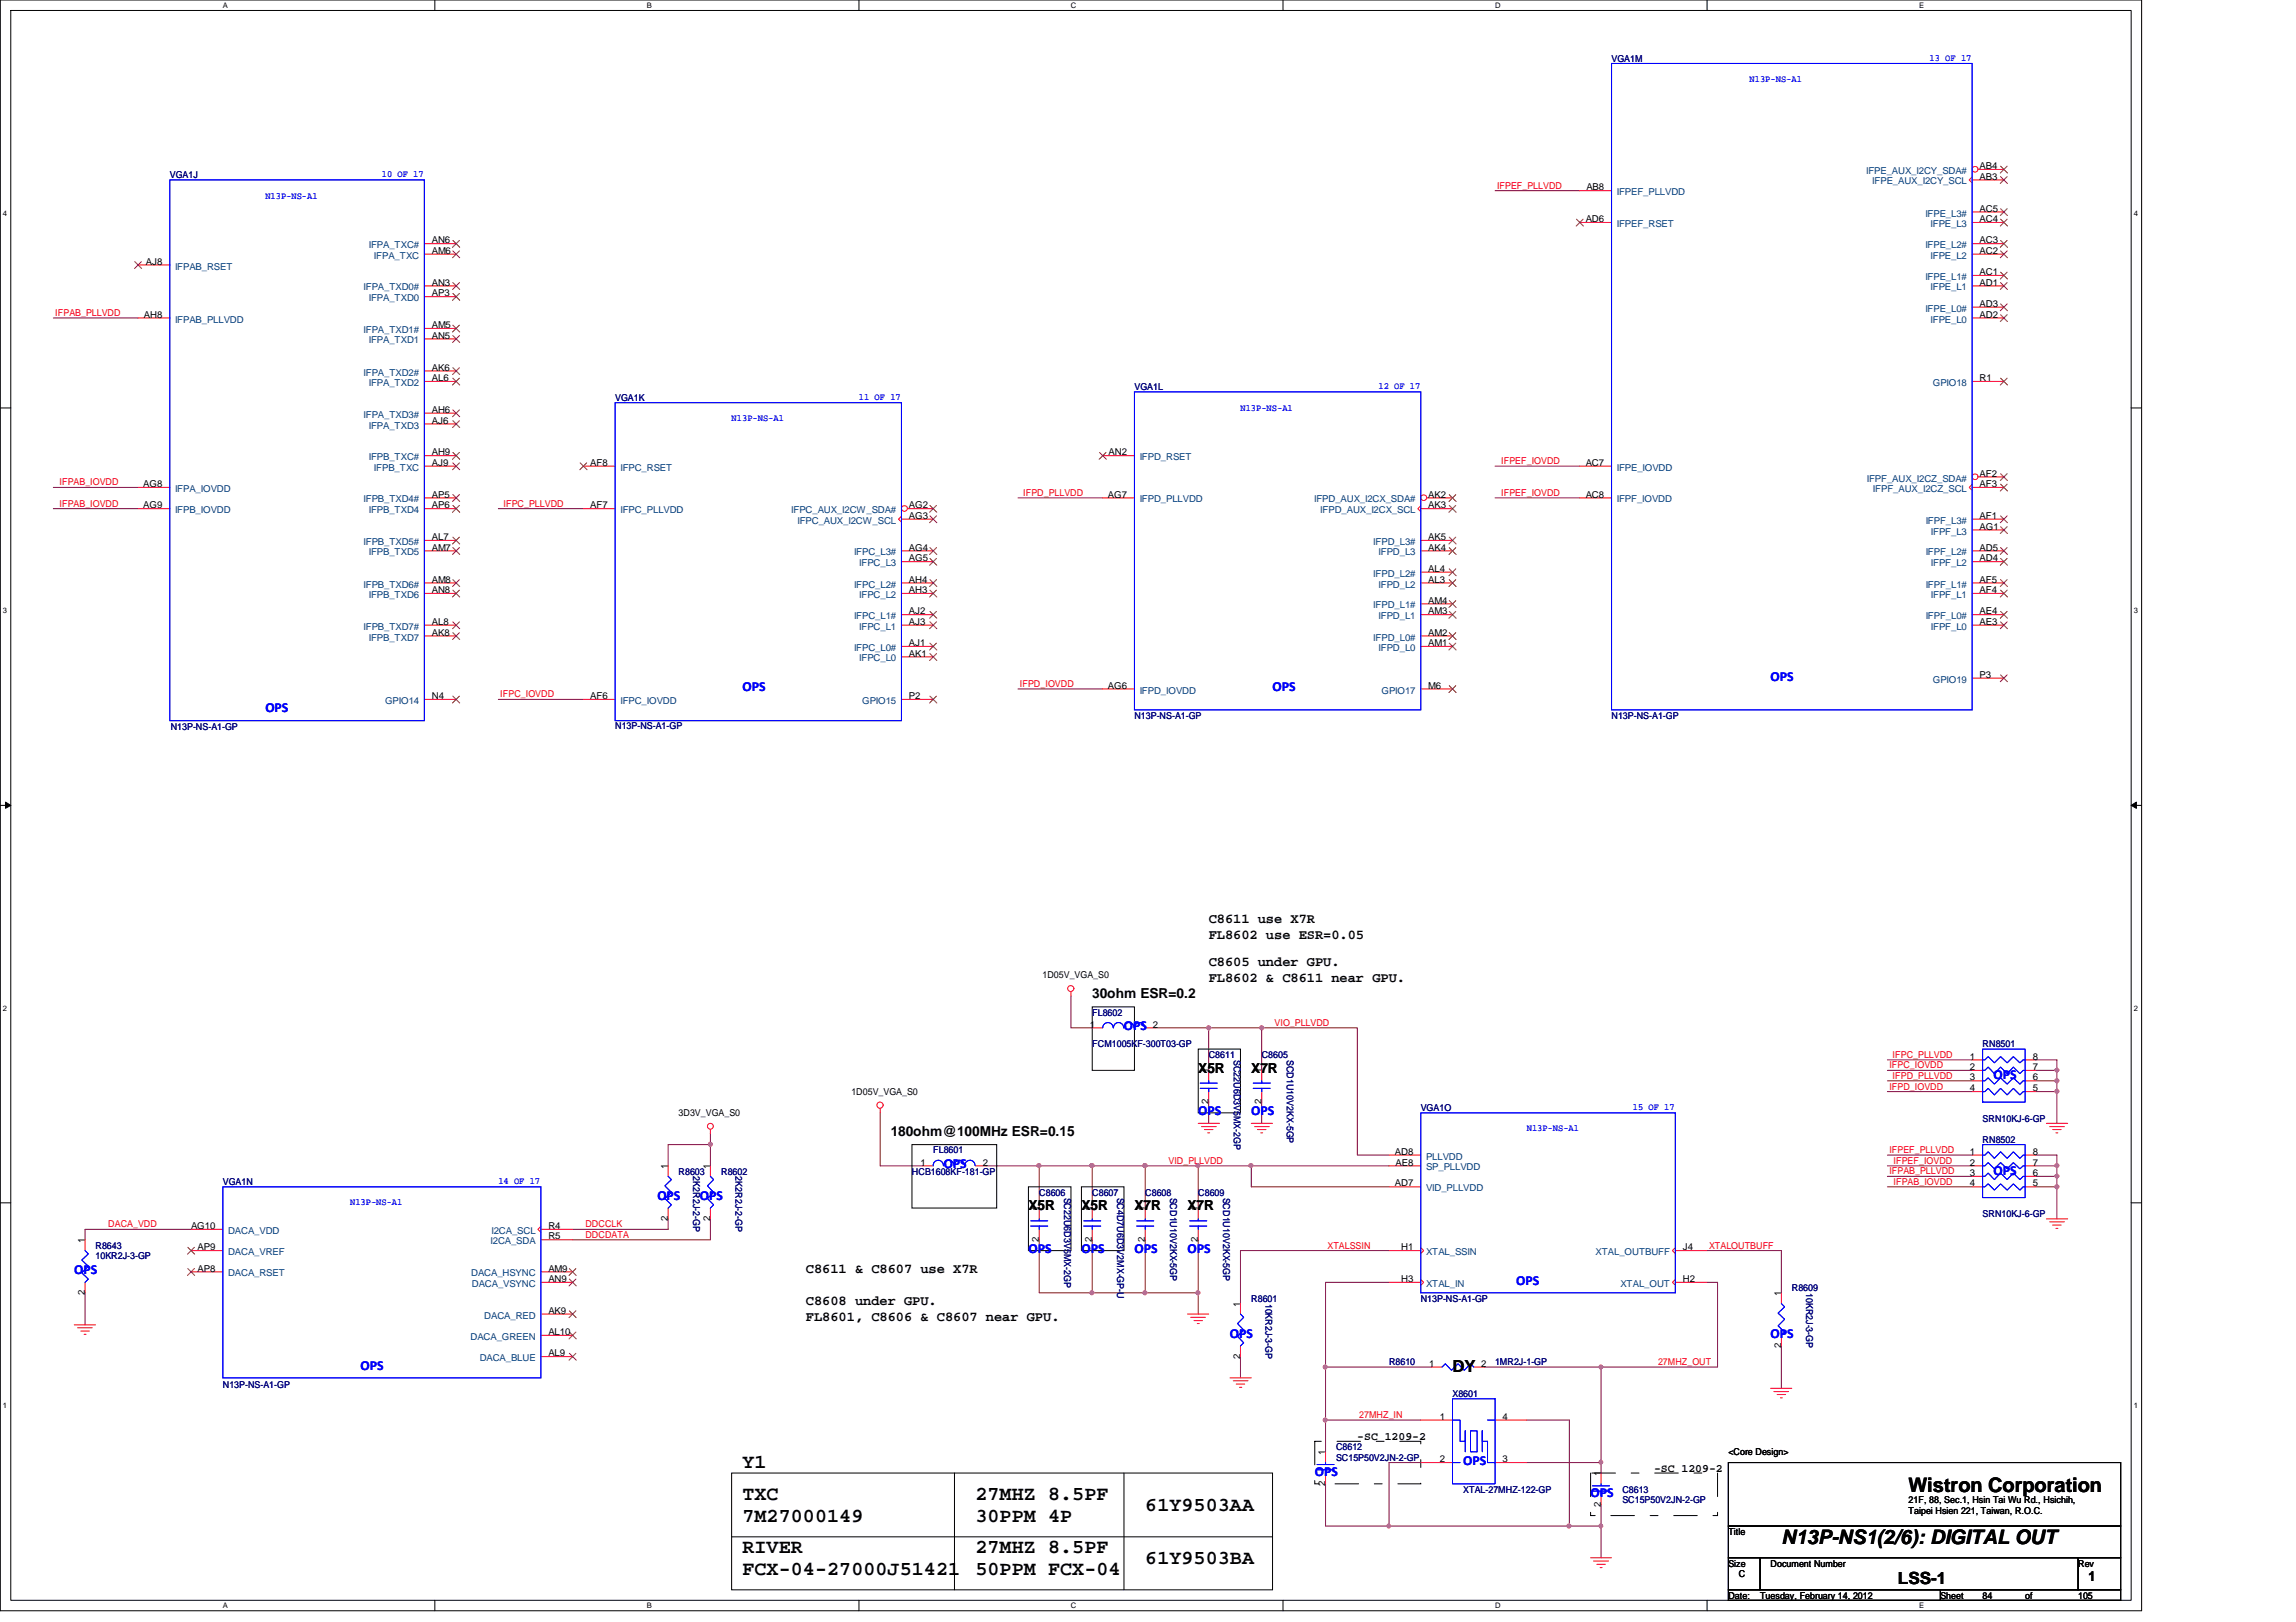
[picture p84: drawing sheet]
<svg xmlns="http://www.w3.org/2000/svg" width="297mm" height="210mm" viewBox="0 0 297 210" stroke-linecap="round" stroke-linejoin="round" font-family="sans-serif">
<defs><g id="words">
<g font-size="2.6">
<text x="96.1" y="190">Y1</text>
<text x="96.1" y="194.1">TXC</text>
<text x="96.1" y="197">7M27000149</text>
<text x="126.2" y="194.1">27MHZ 8.5PF</text>
<text x="126.2" y="197">30PPM 4P</text>
<text x="148.2" y="195.5">61Y9503AA</text>
<text x="246.9" y="193">Wistron Corporation</text>
<text x="96.1" y="201">RIVER</text>
<text x="96.1" y="203.9">FCX-04-27000J51421</text>
<text x="126.2" y="201">27MHZ 8.5PF</text>
<text x="126.2" y="203.9">50PPM FCX-04</text>
<text x="148.2" y="202.4">61Y9503BA</text>
<text x="230.5" y="199.8">N13P-NS1(2/6): DIGITAL OUT</text>
</g>
<g font-size="2.2">
<text x="187.9" y="177.6">DY</text>
<text x="245.5" y="205">LSS-1</text>
</g>
<g font-size="1.8" fill="#00f">
<text x="96.1" y="89.5">OPS</text>
<text x="164.6" y="89.5">OPS</text>
<text x="229.1" y="88.1">OPS</text>
<text x="34.3" y="92.2">OPS</text>
<text x="145.4" y="133.3">OPS</text>
<text x="257.9" y="139.7">OPS</text>
<text x="155" y="144.3">OPS</text>
<text x="161.9" y="144.3">OPS</text>
<text x="85" y="155.3">OPS</text>
<text x="90.5" y="155.3">OPS</text>
<text x="122.1" y="151.2">OPS</text>
<text x="257.9" y="152">OPS</text>
<text x="9.6" y="164.9">OPS</text>
<text x="133.1" y="162.1">OPS</text>
<text x="139.9" y="162.1">OPS</text>
<text x="146.8" y="162.1">OPS</text>
<text x="153.6" y="162.1">OPS</text>
<text x="196.2" y="166.3">OPS</text>
<text x="159.1" y="173.1">OPS</text>
<text x="229.1" y="173.1">OPS</text>
<text x="46.6" y="177.2">OPS</text>
<text x="170.1" y="191">OPS</text>
<text x="189.3" y="189.6">OPS</text>
<text x="205.8" y="193.7">OPS</text>
</g>
<g font-size="1.8">
<text x="156.4" y="119.5">C8611 use X7R</text>
<text x="156.4" y="121.5">FL8602 use ESR=0.05</text>
<text x="156.4" y="125">C8605 under GPU.</text>
<text x="141.3" y="129.2">30ohm ESR=0.2</text>
<text x="156.4" y="127">FL8602 &amp; C8611 near GPU.</text>
<text x="155" y="138.8">X5R</text>
<text x="161.9" y="138.8">X7R</text>
<text x="115.2" y="147">180ohm@100MHz ESR=0.15</text>
<text x="133.1" y="156.6">X5R</text>
<text x="139.9" y="156.6">X5R</text>
<text x="146.8" y="156.6">X7R</text>
<text x="153.6" y="156.6">X7R</text>
<text x="104.3" y="164.7">C8611 &amp; C8607 use X7R</text>
<text x="104.3" y="168.8">C8608 under GPU.</text>
<text x="104.3" y="170.9">FL8601, C8606 &amp; C8607 near GPU.</text>
<text x="270.2" y="204.6">1</text>
</g>
<g font-size="1.5">
<text x="175.6" y="186.4">-SC 1209-2</text>
<text x="214" y="190.5">-SC 1209-2</text>
</g>
<g font-size="1.2" fill="#000080">
<text x="208.5" y="8">VGA1M</text>
<text x="22" y="23.1">VGA1J</text>
<text x="79.6" y="51.9">VGA1K</text>
<text x="146.8" y="50.5">VGA1L</text>
<text x="22.1" y="94.5">N13P-NS-A1-GP</text>
<text x="79.6" y="94.4">N13P-NS-A1-GP</text>
<text x="146.8" y="93">N13P-NS-A1-GP</text>
<text x="208.5" y="93">N13P-NS-A1-GP</text>
<text x="141.3" y="131.4">FL8602</text>
<text x="141.3" y="135.6">FCM1005KF-300T03-GP</text>
<text x="156.4" y="136.9">C8611</text>
<text x="159.6" y="137.2" transform="rotate(90 159.6 137.2)">SC22U6D3V5MX-2GP</text>
<text x="163.2" y="136.9">C8605</text>
<text x="166.5" y="137.2" transform="rotate(90 166.5 137.2)">SCD1U10V2KX-5GP</text>
<text x="256.5" y="135.6">RN8501</text>
<text x="183.8" y="143.8">VGA1O</text>
<text x="120.7" y="149.3">FL8601</text>
<text x="256.5" y="145.2">SRN10KJ-6-GP</text>
<text x="256.5" y="147.9">RN8502</text>
<text x="28.8" y="153.4">VGA1N</text>
<text x="87.8" y="152">R8603</text>
<text x="89.7" y="152.2" transform="rotate(90 89.7 152.2)">2K2R2J-2-GP</text>
<text x="93.3" y="152">R8602</text>
<text x="95.2" y="152.2" transform="rotate(90 95.2 152.2)">2K2R2J-2-GP</text>
<text x="118" y="152">HCB1608KF-181-GP</text>
<text x="134.4" y="154.7">C8606</text>
<text x="137.7" y="155" transform="rotate(90 137.7 155)">SC22U6D3V5MX-2GP</text>
<text x="141.3" y="154.7">C8607</text>
<text x="144.5" y="155" transform="rotate(90 144.5 155)">SC4D7U6D3V2MX-GP-U</text>
<text x="148.2" y="154.7">C8608</text>
<text x="151.4" y="155" transform="rotate(90 151.4 155)">SCD1U10V2KX-5GP</text>
<text x="155" y="154.7">C8609</text>
<text x="158.2" y="155" transform="rotate(90 158.2 155)">SCD1U10V2KX-5GP</text>
<text x="12.4" y="161.6">R8643</text>
<text x="256.5" y="157.5">SRN10KJ-6-GP</text>
<text x="12.4" y="163">10KR2J-3-GP</text>
<text x="231.8" y="167.1">R8609</text>
<text x="233.7" y="167.3" transform="rotate(90 233.7 167.3)">10KR2J-3-GP</text>
<text x="161.9" y="168.4">R8601</text>
<text x="163.7" y="168.7" transform="rotate(90 163.7 168.7)">10KR2J-3-GP</text>
<text x="183.8" y="168.4">N13P-NS-A1-GP</text>
<text x="28.8" y="179.6">N13P-NS-A1-GP</text>
<text x="179.7" y="176.7">R8610</text>
<text x="193.4" y="176.7">1MR2J-1-GP</text>
<text x="187.9" y="180.8">X8601</text>
<text x="172.8" y="187.7">C8612</text>
<text x="172.8" y="189">SC15P50V2JN-2-GP</text>
<text x="189.3" y="193.2">XTAL-27MHZ-122-GP</text>
<text x="209.9" y="193.2">C8613</text>
<text x="209.9" y="194.5">SC15P50V2JN-2-GP</text>
</g>
<g font-size="1.2" fill="#00f">
<text x="226.4" y="10.6">N13P-NS-A1</text>
<text x="249.6" y="7.9">13 OF 17</text>
<text x="49.4" y="22.9">10 OF 17</text>
<text x="34.3" y="25.7">N13P-NS-A1</text>
<text x="111.1" y="51.7">11 OF 17</text>
<text x="160.5" y="53.1">N13P-NS-A1</text>
<text x="178.3" y="50.4">12 OF 17</text>
<text x="94.7" y="54.5">N13P-NS-A1</text>
<text x="211.2" y="143.6">15 OF 17</text>
<text x="197.5" y="146.4">N13P-NS-A1</text>
<text x="45.3" y="156">N13P-NS-A1</text>
<text x="64.5" y="153.2">14 OF 17</text>
</g>
<g font-size="1.2" fill="#004080">
<text x="241.4" y="22.5">IFPE_AUX_I2CY_SDA#</text>
<text x="242.2" y="23.9">IFPE_AUX_I2CY_SCL</text>
<text x="209.2" y="29.4">IFPEF_RSET</text>
<text x="209.2" y="25.3">IFPEF_PLLVDD</text>
<text x="249.1" y="28">IFPE_L3#</text>
<text x="249.8" y="29.4">IFPE_L3</text>
<text x="22.6" y="34.9">IFPAB_RSET</text>
<text x="47.7" y="32.1">IFPA_TXC#</text>
<text x="48.4" y="33.5">IFPA_TXC</text>
<text x="249.1" y="32.1">IFPE_L2#</text>
<text x="249.8" y="33.5">IFPE_L2</text>
<text x="22.6" y="41.7">IFPAB_PLLVDD</text>
<text x="47" y="37.6">IFPA_TXD0#</text>
<text x="47.7" y="39">IFPA_TXD0</text>
<text x="249.1" y="40.3">IFPE_L0#</text>
<text x="249.1" y="36.2">IFPE_L1#</text>
<text x="249.8" y="41.7">IFPE_L0</text>
<text x="249.8" y="37.6">IFPE_L1</text>
<text x="47" y="43.1">IFPA_TXD1#</text>
<text x="47.7" y="44.4">IFPA_TXD1</text>
<text x="47" y="48.6">IFPA_TXD2#</text>
<text x="47.7" y="50">IFPA_TXD2</text>
<text x="250.1" y="50">GPIO18</text>
<text x="47" y="54.1">IFPA_TXD3#</text>
<text x="47.7" y="59.6">IFPB_TXC#</text>
<text x="47.7" y="55.5">IFPA_TXD3</text>
<text x="147.4" y="59.6">IFPD_RSET</text>
<text x="22.6" y="63.7">IFPA_IOVDD</text>
<text x="47" y="65">IFPB_TXD4#</text>
<text x="48.4" y="60.9">IFPB_TXC</text>
<text x="80.3" y="60.9">IFPC_RSET</text>
<text x="147.4" y="65">IFPD_PLLVDD</text>
<text x="170" y="65">IFPD_AUX_I2CX_SDA#</text>
<text x="209.2" y="65">IFPF_IOVDD</text>
<text x="209.2" y="60.9">IFPE_IOVDD</text>
<text x="241.5" y="62.3">IFPF_AUX_I2CZ_SDA#</text>
<text x="242.3" y="63.7">IFPF_AUX_I2CZ_SCL</text>
<text x="22.6" y="66.4">IFPB_IOVDD</text>
<text x="47" y="70.5">IFPB_TXD5#</text>
<text x="47.7" y="71.9">IFPB_TXD5</text>
<text x="47.7" y="66.4">IFPB_TXD4</text>
<text x="80.3" y="66.4">IFPC_PLLVDD</text>
<text x="102.4" y="66.4">IFPC_AUX_I2CW_SDA#</text>
<text x="103.2" y="67.8">IFPC_AUX_I2CW_SCL</text>
<text x="110.5" y="71.9">IFPC_L3#</text>
<text x="170.8" y="66.4">IFPD_AUX_I2CX_SCL</text>
<text x="177.7" y="70.5">IFPD_L3#</text>
<text x="178.3" y="71.9">IFPD_L3</text>
<text x="249.1" y="71.9">IFPF_L2#</text>
<text x="249.1" y="67.8">IFPF_L3#</text>
<text x="249.8" y="69.2">IFPF_L3</text>
<text x="47" y="76">IFPB_TXD6#</text>
<text x="47.7" y="77.4">IFPB_TXD6</text>
<text x="110.5" y="76">IFPC_L2#</text>
<text x="111.2" y="77.4">IFPC_L2</text>
<text x="111.2" y="73.3">IFPC_L3</text>
<text x="177.7" y="74.6">IFPD_L2#</text>
<text x="178.3" y="76">IFPD_L2</text>
<text x="249.1" y="76">IFPF_L1#</text>
<text x="249.8" y="77.4">IFPF_L1</text>
<text x="249.8" y="73.3">IFPF_L2</text>
<text x="47" y="81.5">IFPB_TXD7#</text>
<text x="47.7" y="82.9">IFPB_TXD7</text>
<text x="110.5" y="80.1">IFPC_L1#</text>
<text x="111.2" y="81.5">IFPC_L1</text>
<text x="177.7" y="82.9">IFPD_L0#</text>
<text x="177.7" y="78.7">IFPD_L1#</text>
<text x="178.3" y="80.1">IFPD_L1</text>
<text x="249.1" y="80.1">IFPF_L0#</text>
<text x="249.8" y="81.5">IFPF_L0</text>
<text x="110.5" y="84.2">IFPC_L0#</text>
<text x="111.2" y="85.6">IFPC_L0</text>
<text x="147.4" y="89.7">IFPD_IOVDD</text>
<text x="178.3" y="84.2">IFPD_L0</text>
<text x="178.7" y="89.7">GPIO17</text>
<text x="250.1" y="88.3">GPIO19</text>
<text x="49.8" y="91.1">GPIO14</text>
<text x="80.3" y="91.1">IFPC_IOVDD</text>
<text x="111.5" y="91.1">GPIO15</text>
<text x="184.5" y="154.2">VID_PLLVDD</text>
<text x="184.5" y="151.5">SP_PLLVDD</text>
<text x="184.5" y="150.1">PLLVDD</text>
<text x="29.5" y="159.7">DACA_VDD</text>
<text x="63.5" y="161">I2CA_SDA</text>
<text x="63.6" y="159.7">I2CA_SCL</text>
<text x="29.5" y="165.2">DACA_RSET</text>
<text x="29.5" y="162.4">DACA_VREF</text>
<text x="61" y="165.2">DACA_HSYNC</text>
<text x="61" y="166.5">DACA_VSYNC</text>
<text x="184.5" y="162.4">XTAL_SSIN</text>
<text x="184.5" y="166.5">XTAL_IN</text>
<text x="206.4" y="162.4">XTAL_OUTBUFF</text>
<text x="209.6" y="166.5">XTAL_OUT</text>
<text x="60.9" y="173.4">DACA_GREEN</text>
<text x="62.7" y="170.6">DACA_RED</text>
<text x="62.1" y="176.1">DACA_BLUE</text>
</g>
<g font-size="1.2">
<text x="256.1" y="23.2">AB3</text>
<text x="256.1" y="21.9">AB4</text>
<text x="205.1" y="28.7">AD6</text>
<text x="205.2" y="24.6">AB8</text>
<text x="256.1" y="28.7">AC4</text>
<text x="256.1" y="27.4">AC5</text>
<text x="18.9" y="34.2">AJ8</text>
<text x="55.9" y="32.9">AM6</text>
<text x="55.9" y="31.5">AN6</text>
<text x="256.1" y="35.6">AC1</text>
<text x="256.1" y="32.9">AC2</text>
<text x="256.1" y="31.5">AC3</text>
<text x="18.6" y="41.1">AH8</text>
<text x="55.9" y="38.4">AP3</text>
<text x="55.9" y="37">AN3</text>
<text x="256.1" y="41.1">AD2</text>
<text x="256.1" y="39.7">AD3</text>
<text x="256.1" y="37">AD1</text>
<text x="55.9" y="48">AK6</text>
<text x="55.9" y="43.8">AN5</text>
<text x="55.9" y="42.5">AM5</text>
<text x="55.9" y="53.4">AH6</text>
<text x="55.9" y="49.3">AL6</text>
<text x="256.1" y="49.3">R1</text>
<text x="55.9" y="58.9">AH9</text>
<text x="55.9" y="54.8">AJ6</text>
<text x="143.4" y="58.9">AN2</text>
<text x="18.5" y="65.8">AG9</text>
<text x="18.5" y="63">AG8</text>
<text x="55.9" y="65.8">AP6</text>
<text x="55.9" y="64.4">AP5</text>
<text x="55.9" y="60.3">AJ9</text>
<text x="76.4" y="65.8">AF7</text>
<text x="76.4" y="60.3">AF8</text>
<text x="117.6" y="65.8">AG2</text>
<text x="143.3" y="64.4">AG7</text>
<text x="184.8" y="65.8">AK3</text>
<text x="184.8" y="64.4">AK2</text>
<text x="205.1" y="64.4">AC8</text>
<text x="205.1" y="60.3">AC7</text>
<text x="256.1" y="63">AF3</text>
<text x="256.1" y="61.7">AF2</text>
<text x="55.9" y="71.2">AM7</text>
<text x="55.9" y="69.9">AL7</text>
<text x="117.6" y="67.1">AG3</text>
<text x="117.6" y="71.2">AG4</text>
<text x="184.8" y="71.2">AK4</text>
<text x="184.8" y="69.9">AK5</text>
<text x="256.1" y="71.2">AD5</text>
<text x="256.1" y="68.5">AG1</text>
<text x="256.1" y="67.1">AF1</text>
<text x="55.9" y="76.8">AN8</text>
<text x="55.9" y="75.4">AM8</text>
<text x="117.6" y="76.8">AH3</text>
<text x="117.6" y="72.6">AG5</text>
<text x="117.6" y="75.4">AH4</text>
<text x="184.8" y="75.4">AL3</text>
<text x="184.8" y="74">AL4</text>
<text x="256.1" y="76.8">AF4</text>
<text x="256.1" y="75.4">AF5</text>
<text x="256.1" y="72.6">AD4</text>
<text x="55.9" y="82.3">AK8</text>
<text x="55.9" y="80.9">AL8</text>
<text x="117.6" y="80.9">AJ3</text>
<text x="117.6" y="83.6">AJ1</text>
<text x="117.6" y="79.5">AJ2</text>
<text x="184.8" y="83.6">AM1</text>
<text x="184.8" y="79.5">AM3</text>
<text x="184.8" y="82.3">AM2</text>
<text x="184.8" y="78.1">AM4</text>
<text x="256.1" y="80.9">AE3</text>
<text x="256.1" y="79.5">AE4</text>
<text x="117.6" y="85">AK1</text>
<text x="143.3" y="89.1">AG6</text>
<text x="184.8" y="89.1">M6</text>
<text x="256.1" y="87.7">P3</text>
<text x="55.9" y="90.5">N4</text>
<text x="76.4" y="90.5">AF6</text>
<text x="117.6" y="90.5">P2</text>
<text x="134.9" y="126.6">1D05V_VGA_S0</text>
<text x="141" y="133">1</text>
<text x="149.1" y="133">2</text>
<text x="254.8" y="137.1">1</text>
<text x="263" y="137.1">8</text>
<text x="110.1" y="141.7">1D05V_VGA_S0</text>
<text x="156.3" y="142.9" transform="rotate(-90 156.3 142.9)">2</text>
<text x="156.3" y="138.9" transform="rotate(-90 156.3 138.9)">1</text>
<text x="163.2" y="142.9" transform="rotate(-90 163.2 142.9)">2</text>
<text x="163.2" y="138.9" transform="rotate(-90 163.2 138.9)">1</text>
<text x="254.8" y="138.5">2</text>
<text x="254.8" y="139.8">3</text>
<text x="254.8" y="141.2">4</text>
<text x="263" y="141.2">5</text>
<text x="263" y="139.8">6</text>
<text x="263" y="138.5">7</text>
<text x="87.8" y="144.4">3D3V_VGA_S0</text>
<text x="180.5" y="149.4">AD8</text>
<text x="254.8" y="149.4">1</text>
<text x="263" y="149.4">8</text>
<text x="86.4" y="151.3" transform="rotate(-90 86.4 151.3)">1</text>
<text x="91.9" y="151.3" transform="rotate(-90 91.9 151.3)">1</text>
<text x="119.1" y="150.8">1</text>
<text x="127.2" y="150.8">2</text>
<text x="180.5" y="153.5">AD7</text>
<text x="180.5" y="150.8">AE8</text>
<text x="254.8" y="150.8">2</text>
<text x="254.8" y="152.2">3</text>
<text x="254.8" y="153.5">4</text>
<text x="263" y="153.5">5</text>
<text x="263" y="152.2">6</text>
<text x="263" y="150.8">7</text>
<text x="11" y="160.9" transform="rotate(-90 11 160.9)">1</text>
<text x="24.7" y="159">AG10</text>
<text x="25.6" y="161.8">AP9</text>
<text x="70.9" y="160.4">R5</text>
<text x="70.9" y="159">R4</text>
<text x="86.4" y="158" transform="rotate(-90 86.4 158)">2</text>
<text x="91.9" y="158" transform="rotate(-90 91.9 158)">2</text>
<text x="134.4" y="160.7" transform="rotate(-90 134.4 160.7)">2</text>
<text x="134.4" y="156.8" transform="rotate(-90 134.4 156.8)">1</text>
<text x="141.3" y="160.7" transform="rotate(-90 141.3 160.7)">2</text>
<text x="141.3" y="156.8" transform="rotate(-90 141.3 156.8)">1</text>
<text x="148.1" y="160.7" transform="rotate(-90 148.1 160.7)">2</text>
<text x="148.1" y="156.8" transform="rotate(-90 148.1 156.8)">1</text>
<text x="155" y="160.7" transform="rotate(-90 155 160.7)">2</text>
<text x="155" y="156.8" transform="rotate(-90 155 156.8)">1</text>
<text x="181.3" y="161.8">H1</text>
<text x="217.7" y="161.8">J4</text>
<text x="11" y="167.6" transform="rotate(-90 11 167.6)">2</text>
<text x="25.6" y="164.5">AP8</text>
<text x="70.9" y="165.9">AN9</text>
<text x="70.9" y="164.5">AM9</text>
<text x="181.3" y="165.9">H3</text>
<text x="217.7" y="165.9">H2</text>
<text x="230.4" y="167.7" transform="rotate(-90 230.4 167.7)">1</text>
<text x="70.9" y="170">AK9</text>
<text x="70.9" y="172.8">AL10</text>
<text x="160.4" y="169.1" transform="rotate(-90 160.4 169.1)">1</text>
<text x="70.9" y="175.5">AL9</text>
<text x="160.4" y="175.8" transform="rotate(-90 160.4 175.8)">2</text>
<text x="184.9" y="176.9">1</text>
<text x="191.6" y="176.9">2</text>
<text x="230.4" y="174.5" transform="rotate(-90 230.4 174.5)">2</text>
<text x="186.3" y="183.7">1</text>
<text x="194.4" y="183.7">4</text>
<text x="171.4" y="188.3" transform="rotate(-90 171.4 188.3)">1</text>
<text x="186.3" y="189.2">2</text>
<text x="194.4" y="189.2">3</text>
<text x="207.1" y="191.1" transform="rotate(-90 207.1 191.1)">1</text>
<text x="223.6" y="188.3">&lt;Core Design&gt;</text>
<text x="171.4" y="192.3" transform="rotate(-90 171.4 192.3)">2</text>
<text x="207.1" y="195" transform="rotate(-90 207.1 195)">2</text>
<text x="246.9" y="194.5">21F, 88, Sec.1, Hsin Tai Wu Rd., Hsichih,</text>
<text x="246.9" y="196">Taipei Hsien 221, Taiwan, R.O.C.</text>
<text x="223.6" y="198.6">Title</text>
<text x="223.6" y="202.7">Size</text>
<text x="229.1" y="202.7">Document Number</text>
<text x="268.9" y="202.7">Rev</text>
<text x="223.6" y="206.9">Date:</text>
<text x="225" y="204.1">C</text>
<text x="227.7" y="206.9">Tuesday, February 14, 2012</text>
<text x="251" y="206.9">Sheet</text>
<text x="256.5" y="206.9">84</text>
<text x="262" y="206.9">of</text>
<text x="268.9" y="206.9">105</text>
</g>
<g font-size="1.2" fill="#f00">
<text x="193.7" y="24.4">IFPEF_PLLVDD</text>
<text x="7.2" y="40.9">IFPAB_PLLVDD</text>
<text x="7.7" y="62.8">IFPAB_IOVDD</text>
<text x="7.7" y="65.6">IFPAB_IOVDD</text>
<text x="65.1" y="65.6">IFPC_PLLVDD</text>
<text x="132.4" y="64.2">IFPD_PLLVDD</text>
<text x="194.2" y="60.1">IFPEF_IOVDD</text>
<text x="194.2" y="64.2">IFPEF_IOVDD</text>
<text x="131.9" y="88.9">IFPD_IOVDD</text>
<text x="64.7" y="90.3">IFPC_IOVDD</text>
<text x="164.9" y="132.8">VIO_PLLVDD</text>
<text x="244.9" y="136.9">IFPC_PLLVDD</text>
<text x="244.4" y="138.3">IFPC_IOVDD</text>
<text x="244.4" y="141">IFPD_IOVDD</text>
<text x="244.9" y="139.6">IFPD_PLLVDD</text>
<text x="244.4" y="149.2">IFPEF_PLLVDD</text>
<text x="151.2" y="150.6">VID_PLLVDD</text>
<text x="244.4" y="152">IFPAB_PLLVDD</text>
<text x="245" y="153.3">IFPAB_IOVDD</text>
<text x="245" y="150.6">IFPEF_IOVDD</text>
<text x="14" y="158.8">DACA_VDD</text>
<text x="75.7" y="158.8">DDCCLK</text>
<text x="75.7" y="160.2">DDCDATA</text>
<text x="171.7" y="161.6">XTALSSIN</text>
<text x="221.1" y="161.6">XTALOUTBUFF</text>
<text x="214.5" y="176.7">27MHZ_OUT</text>
<text x="175.8" y="183.5">27MHZ_IN</text>
</g>
<g font-size="1">
<text x="28.8" y="1">A</text>
<text x="83.7" y="1">B</text>
<text x="138.6" y="1">C</text>
<text x="193.4" y="1">D</text>
<text x="248.3" y="1">E</text>
<text x=".4" y="27.9">4</text>
<text x="276.1" y="27.9">4</text>
<text x=".4" y="79.4">3</text>
<text x="276.1" y="79.4">3</text>
<text x=".4" y="130.8">2</text>
<text x="276.1" y="130.8">2</text>
<text x=".4" y="182.2">1</text>
<text x="276.1" y="182.2">1</text>
<text x="28.8" y="208.1">A</text>
<text x="83.7" y="208.1">B</text>
<text x="138.6" y="208.1">C</text>
<text x="193.4" y="208.1">D</text>
<text x="248.3" y="208.1">E</text>
</g>
</g></defs>
<path d="M0 0h277.1v208.4h-277.1zM1.4 1.4h274.3v205.7h-274.3z" fill="none" stroke="#000" stroke-width=".13"/>
<g fill="#fff">
<path d="M28.8 .1h.7v1.1h-.7z"/>
<path d="M28.8 207.2h.7v1.1h-.7z"/>
</g>
<path d="M56.3 0v1.4M56.3 207.1v1.3" fill="none" stroke="#000" stroke-width=".13"/>
<g fill="#fff">
<path d="M83.7 .1h.6v1.1h-.6z"/>
<path d="M83.7 207.2h.6v1.1h-.6z"/>
</g>
<path d="M111.1 0v1.4M111.1 207.1v1.3" fill="none" stroke="#000" stroke-width=".13"/>
<g fill="#fff">
<path d="M138.6 .1h.7v1.1h-.7z"/>
<path d="M138.6 207.2h.7v1.1h-.7z"/>
</g>
<path d="M166 0v1.4M166 207.1v1.3" fill="none" stroke="#000" stroke-width=".13"/>
<g fill="#fff">
<path d="M193.4 .1h.7v1.1h-.7z"/>
<path d="M193.4 207.2h.7v1.1h-.7z"/>
</g>
<path d="M220.8 0v1.4M220.8 207.1v1.3" fill="none" stroke="#000" stroke-width=".13"/>
<g fill="#fff">
<path d="M248.3 .1h.6v1.1h-.6z"/>
<path d="M248.3 207.2h.6v1.1h-.6z"/>
<path d="M.4 27.1h.5v1.1h-.5z"/>
<path d="M276.1 27.1h.5v1.1h-.5z"/>
<path d="M.4 78.5h.5v1.1h-.5z"/>
<path d="M276.1 78.5h.5v1.1h-.5z"/>
</g>
<path d="M0 52.8h1.4M275.7 52.8h1.4" fill="none" stroke="#000" stroke-width=".13"/>
<g fill="#fff">
<path d="M.4 129.9h.5v1.1h-.5z"/>
<path d="M276.1 129.9h.5v1.1h-.5z"/>
</g>
<path d="M0 104.2h1.4M.7 103.8l.7 .4-.7 .4zM275.7 104.2l.7-.4v.8zM275.7 104.2h1.4" fill="none" stroke="#000" stroke-width=".13"/>
<path d="M.7 103.8l.7 .4-.7 .4zM275.7 104.2l.7-.4v.8z" fill="#000"/>
<g fill="#fff">
<path d="M.4 181.4h.5v1.1h-.5z"/>
<path d="M276.1 181.4h.5v1.1h-.5z"/>
</g>
<path d="M0 155.7h1.4M275.7 155.7h1.4" fill="none" stroke="#000" stroke-width=".13"/>
<path d="M263.4 137.2h2.7M266.1 141.3v4.1" fill="none" stroke="#800040" stroke-width=".13"/>
<circle cx="266.1" cy="141.2" r=".26" fill="#f0f"/>
<circle cx="266.1" cy="141.2" r=".26" fill="none" stroke="#f0f" stroke-width=".13"/>
<path d="M244.2 138.5h10.9M244.2 137.2h10.9M263.4 138.5h2.7M263.4 149.5h2.7M266.1 153.6v4.1" fill="none" stroke="#800040" stroke-width=".13"/>
<circle cx="266.1" cy="153.6" r=".26" fill="#f0f"/>
<circle cx="266.1" cy="153.6" r=".26" fill="none" stroke="#f0f" stroke-width=".13"/>
<path d="M263.4 150.9h2.7v1.3h-2.7" fill="none" stroke="#800040" stroke-width=".13"/>
<circle cx="266.1" cy="150.8" r=".26" fill="#f0f"/>
<circle cx="266.1" cy="150.8" r=".26" fill="none" stroke="#f0f" stroke-width=".13"/>
<path d="M266.1 152.2v1.4h-2.7" fill="none" stroke="#800040" stroke-width=".13"/>
<circle cx="266.1" cy="152.2" r=".25" fill="#f0f"/>
<circle cx="266.1" cy="152.2" r=".25" fill="none" stroke="#f0f" stroke-width=".13"/>
<path d="M266.1 138.5v1.4h-2.7" fill="none" stroke="#800040" stroke-width=".13"/>
<circle cx="266.1" cy="138.5" r=".25" fill="#f0f"/>
<circle cx="266.1" cy="138.5" r=".25" fill="none" stroke="#f0f" stroke-width=".13"/>
<path d="M244.2 139.9h10.9M266.1 139.9v1.4h-2.7M244.2 141.3h10.9M244.2 153.6h10.9M244.2 152.2h10.9M244.2 150.9h10.9M244.2 149.5h10.9" fill="none" stroke="#800040" stroke-width=".13"/>
<circle cx="266.1" cy="139.9" r=".26" fill="#f0f"/>
<circle cx="266.1" cy="139.9" r=".26" fill="none" stroke="#f0f" stroke-width=".13"/>
<g fill="none" stroke="#800040" stroke-width=".13">
<path d="M193.4 24.7h11M6.9 41.1h11M6.9 63.1h11M6.9 65.8h11M64.5 65.8h11M131.7 64.4h11M193.4 60.3h11M193.4 64.4h11M64.5 90.5h11M131.7 89.2h11M266.1 137.2v1.3M11 159.1h13.7"/>
<path d="M86.4 157.7v1.4h-12.3M91.9 148.1h-5.5v2.8M91.9 146.7v1.4M91.9 157.7v2.7h-17.8M91.9 148.1v2.8M266.1 149.5v1.4"/>
</g>
<circle cx="91.9" cy="148.1" r=".26" fill="#f0f"/>
<circle cx="91.9" cy="148.1" r=".26" fill="none" stroke="#f0f" stroke-width=".13"/>
<path d="M11 159.1v1.3M11 167.3v4.1M197.5 183.8h5.5v13.7h-23.3" fill="none" stroke="#800040" stroke-width=".13"/>
<path d="M179.5 197.3l.2-.1 .2 .1-.1 .4h-.1h-.2z" fill-rule="evenodd" fill="#f0f"/>
<path d="M179.5 197.3l.2-.1 .2 .1-.1 .4h-.1h-.2z" fill="none" stroke="#f0f" stroke-width=".13"/>
<path d="M161.9 150.9h17.8" fill="none" stroke="#800040" stroke-width=".13"/>
<circle cx="161.8" cy="150.8" r=".26" fill="#f0f"/>
<circle cx="161.8" cy="150.8" r=".26" fill="none" stroke="#f0f" stroke-width=".13"/>
<path d="M156.4 133v5.5" fill="none" stroke="#800040" stroke-width=".13"/>
<circle cx="156.4" cy="133" r=".26" fill="#f0f"/>
<circle cx="156.4" cy="133" r=".26" fill="none" stroke="#f0f" stroke-width=".13"/>
<path d="M149.5 133h6.9M113.9 144v6.9h5.4M148.2 160.4v6.9M171.5 197.5h8.2M179.7 189.3h4.1M203 197.5h4.1" fill="none" stroke="#800040" stroke-width=".13"/>
<circle cx="203" cy="197.5" r=".26" fill="#f0f"/>
<circle cx="203" cy="197.5" r=".26" fill="none" stroke="#f0f" stroke-width=".13"/>
<path d="M134.4 150.9v5.4M141.3 160.4v6.9M171.5 176.9v6.9M179.7 165.9h-8.2v11h13.7M192.1 176.9h15M220.8 165.9h1.4M207.1 194.7v2.8" fill="none" stroke="#800040" stroke-width=".13"/>
<circle cx="171.4" cy="176.9" r=".26" fill="#f0f"/>
<circle cx="171.4" cy="176.9" r=".26" fill="none" stroke="#f0f" stroke-width=".13"/>
<path d="M183.8 183.8h-12.3v4.1" fill="none" stroke="#800040" stroke-width=".13"/>
<circle cx="171.4" cy="183.8" r=".26" fill="#f0f"/>
<circle cx="171.4" cy="183.8" r=".26" fill="none" stroke="#f0f" stroke-width=".13"/>
<path d="M171.5 192v5.5M207.1 197.5v4.1" fill="none" stroke="#800040" stroke-width=".13"/>
<path d="M206.9 197.3l.2-.1 .2 .1v.4h-.2h-.2z" fill-rule="evenodd" fill="#f0f"/>
<path d="M206.9 197.3l.2-.1 .2 .1v.4h-.2h-.2z" fill="none" stroke="#f0f" stroke-width=".13"/>
<path d="M207.1 189.3v1.3" fill="none" stroke="#800040" stroke-width=".13"/>
<path d="M206.9 189h.2l.2 .1v.3l-.2 .1-.2-.1z" fill-rule="evenodd" fill="#f0f"/>
<path d="M206.9 189h.2l.2 .1v.3l-.2 .1-.2-.1z" fill="none" stroke="#f0f" stroke-width=".13"/>
<path d="M207.1 176.9h15.1" fill="none" stroke="#800040" stroke-width=".13"/>
<path d="M206.9 176.7h.2l.2 .1v.3l-.2 .1-.2-.1z" fill-rule="evenodd" fill="#f0f"/>
<path d="M206.9 176.7h.2l.2 .1v.3l-.2 .1-.2-.1z" fill="none" stroke="#f0f" stroke-width=".13"/>
<path d="M141.3 167.3h6.9" fill="none" stroke="#800040" stroke-width=".13"/>
<circle cx="148.1" cy="167.3" r=".26" fill="#f0f"/>
<circle cx="148.1" cy="167.3" r=".26" fill="none" stroke="#f0f" stroke-width=".13"/>
<circle cx="141.3" cy="167.3" r=".26" fill="#f0f"/>
<circle cx="141.3" cy="167.3" r=".26" fill="none" stroke="#f0f" stroke-width=".13"/>
<path d="M127.6 150.9h6.8M141.3 150.9h6.9v5.4M134.4 160.4v6.9h6.9M179.7 161.8h-19.2v6.9M207.1 176.9v12.4h-9.6M222.2 165.9v11M230.5 161.8v5.5" fill="none" stroke="#800040" stroke-width=".13"/>
<circle cx="148.1" cy="150.8" r=".26" fill="#f0f"/>
<circle cx="148.1" cy="150.8" r=".26" fill="none" stroke="#f0f" stroke-width=".13"/>
<circle cx="141.3" cy="150.8" r=".26" fill="#f0f"/>
<circle cx="141.3" cy="150.8" r=".26" fill="none" stroke="#f0f" stroke-width=".13"/>
<path d="M134.4 150.9h6.9v5.4M160.5 175.6v2.7M220.8 161.8h9.7M230.5 174.2v5.5" fill="none" stroke="#800040" stroke-width=".13"/>
<circle cx="141.3" cy="150.8" r=".26" fill="#f0f"/>
<circle cx="141.3" cy="150.8" r=".26" fill="none" stroke="#f0f" stroke-width=".13"/>
<circle cx="134.4" cy="150.8" r=".26" fill="#f0f"/>
<circle cx="134.4" cy="150.8" r=".26" fill="none" stroke="#f0f" stroke-width=".13"/>
<path d="M163.2 133h12.4v16.5h4.1M156.4 142.6v2.8M161.9 153.6h17.8" fill="none" stroke="#800040" stroke-width=".13"/>
<circle cx="163.2" cy="133" r=".26" fill="#f0f"/>
<circle cx="163.2" cy="133" r=".26" fill="none" stroke="#f0f" stroke-width=".13"/>
<path d="M138.6 128.9v4.1h2.7M156.4 133h6.8v5.5M155 150.9h6.9v2.7M163.2 142.6v2.8M179.7 189.3v8.2" fill="none" stroke="#800040" stroke-width=".13"/>
<circle cx="155" cy="150.8" r=".26" fill="#f0f"/>
<circle cx="155" cy="150.8" r=".26" fill="none" stroke="#f0f" stroke-width=".13"/>
<path d="M148.2 150.9h6.8v5.4M155 167.3v2.8" fill="none" stroke="#800040" stroke-width=".13"/>
<circle cx="148.1" cy="150.8" r=".26" fill="#f0f"/>
<circle cx="148.1" cy="150.8" r=".26" fill="none" stroke="#f0f" stroke-width=".13"/>
<path d="M148.2 167.3h6.8" fill="none" stroke="#800040" stroke-width=".13"/>
<circle cx="155" cy="167.3" r=".26" fill="#f0f"/>
<circle cx="155" cy="167.3" r=".26" fill="none" stroke="#f0f" stroke-width=".13"/>
<path d="M155 160.4v6.9" fill="none" stroke="#800040" stroke-width=".13"/>
<g fill="none" stroke="#f00" stroke-width=".13">
<path d="M204.4 28.8h4.1M204.4 24.7h4.1M204.4 64.4h4.1M204.4 60.3h4.1M255.1 62.7l-.3 .4 .3 .4M255.1 79.5h4.1M255.1 76.8h4.1M255.1 75.4h4.1M255.1 72.7h4.1M255.1 71.3h4.1M255.1 68.6h4.1M255.1 67.2h4.1"/>
<path d="M255.1 63.1h4.1M255.1 87.8h4.1M255.1 80.9h4.1M138.6 128.4v.5M163.2 138.5v1.4M255.1 137.2h1.4M255.1 138.5h1.4M255.1 139.9h1.4M262 137.2h1.4M262 138.5h1.4M262 139.9h1.4M91.9 146.2v.5"/>
<path d="M113.9 143.5v.5M155 145.4h2.8M155.4 145.8h1.9M155.8 146.2h1.1M156.2 146.6h.3M161.9 145.4h2.7M162.3 145.8h1.9M162.7 146.2h1.1M163.1 146.6h.3M163.2 141.3v1.3M179.7 153.6h4.1M179.7 150.9h4.1"/>
<path d="M179.7 149.5h4.1M255.1 141.3h1.4M262 141.3h1.4M264.7 145.4h2.8M264.7 157.7h2.8M265.2 145.8h1.9M265.2 158.1h1.9M265.6 146.2h1.1M265.6 158.5h1.1M266 146.6h.2M266 159h.2M9.6 171.4h2.8"/>
<path d="M10 171.8h1.9M10.5 172.3h1.1M10.9 172.7h.2M153.6 170.1h2.8M154 170.5h2M154.5 170.9h1.1M154.9 171.3h.2M159.1 178.3h2.8M159.6 178.7h1.9M159.9 179.1h1.1M160.4 179.5h.3M179.7 161.8h4.1"/>
<path d="M179.7 165.9h4.1M183.8 161.5l.4 .3-.4 .4M183.8 165.6l.4 .3-.4 .4M216.7 165.6l-.3 .3 .3 .4M216.7 161.5l-.3 .3 .3 .4M216.7 161.8h4.1M216.7 165.9h4.1M229.1 179.7h2.7M229.5 180.1h1.9M229.9 180.5h1.1M230.3 180.9h.3M205.8 201.6h2.7"/>
<path d="M206.2 202h1.9M206.6 202.4h1.1M207 202.9h.3"/>
<circle cx="138.5" cy="127.9" r=".39"/>
<circle cx="91.9" cy="145.7" r=".38"/>
<circle cx="113.8" cy="143" r=".4"/>
</g>
<g fill="none" stroke="#000" stroke-width=".13">
<path d="M141.3 130.3h5.5v8.2h-5.5zM155 135.8h5.5v8.2h-5.5zM118 148.1h10.9v8.2h-10.9zM133.1 153.6h5.5v8.2h-5.5zM139.9 153.6h5.5v8.2h-5.5zM94.7 198.9h69.9M94.7 190.6h69.9v15.1h-69.9zM123.5 190.6v15.1M145.4 190.6v15.1M223.6 189.3h50.8v8.2h-50.8zM223.6 197.5h50.8v4.1h-50.8zM223.6 201.6h4.1v4.1h-4.1z"/>
<path d="M223.6 205.7h27.4v1.4h-27.4zM227.7 201.6h41.2v4.1h-41.2zM251 205.7h23.4v1.4h-23.4zM268.9 201.6h5.5v4.1h-5.5z"/>
</g>
<path d="M170.1 186.5h13.7v5.5h-13.7zM205.8 190.6h16.4v5.5h-16.4z" fill="none" stroke="#000" stroke-width=".13" stroke-dasharray="3 2 1 2"/>
<path d="M163.2 139.9v.3M256.5 138.5h.3l.4-.4 .8 .8 .8-.8 .9 .8 .8-.8 .8 .8 .4-.4h.3M256.5 137.2h.3l.4-.5 .8 .8 .8-.8 .9 .8 .8-.8 .8 .8 .4-.3h.3M256.5 139.9h.3l.4-.4 .8 .8 .8-.8 .9 .8 .8-.8 .8 .8 .4-.4h.3M256.5 135.8h5.5v6.8h-5.5zM162.1 140.8h2.2M162.1 140.2h2.2M163.2 140.8v.5M183.8 144h32.9v23.3h-32.9zM256.5 141.3h.3l.4-.5 .8 .9 .8-.9 .9 .9 .8-.9 .8 .9 .4-.4h.3" fill="none" stroke="#00f" stroke-width=".13"/>
<g fill="none" stroke="#804000" stroke-width=".13">
<path d="M204 28.4l.8 .9M204.8 28.4l-.9 .9M258.8 79.1l.9 .9M258.8 76.4l.9 .9M258.8 75l.9 .9M258.8 72.3l.9 .9M258.8 70.9l.9 .9M258.8 68.2l.9 .8M258.8 66.8l.9 .8M258.8 62.7l.9 .8M259.7 79.1l-.9 .9M259.7 76.4l-.9 .9"/>
<path d="M259.7 75l-.9 .9M259.7 72.3l-.9 .9M259.7 70.9l-.9 .9M259.7 68.2l-.9 .8M259.7 66.8l-.9 .8M259.7 62.7l-.9 .8M258.8 87.3l.9 .9M258.8 80.5l.9 .9M259.7 87.3l-.9 .9M259.7 80.5l-.9 .9"/>
</g>
<circle cx="255.5" cy="61.7" r=".37" fill="#fff"/>
<g fill="none" stroke="#f00" stroke-width=".13">
<path d="M255.1 22.9l-.3 .4 .3 .4M255.1 39.8h4.1M255.1 37h4.1M255.1 35.6h4.1M255.1 32.9h4.1M255.1 31.5h4.1M255.1 28.8h4.1M255.1 27.4h4.1M255.1 23.3h4.1M255.1 49.4h4.1M255.1 41.1h4.1M255.9 61.7h3.3"/>
<circle cx="255.5" cy="61.7" r=".37"/>
</g>
<g fill="none" stroke="#804000" stroke-width=".13">
<path d="M258.8 39.3l.9 .9M258.8 36.6l.9 .9M258.8 35.2l.9 .9M258.8 32.5l.9 .9M258.8 31.1l.9 .9M258.8 28.4l.9 .9M258.8 27l.9 .9M258.8 22.9l.9 .8M259.7 39.3l-.9 .9M259.7 36.6l-.9 .9M259.7 35.2l-.9 .9M259.7 32.5l-.9 .9"/>
<path d="M259.7 31.1l-.9 .9M259.7 28.4l-.9 .9M259.7 27l-.9 .9M259.7 22.9l-.9 .8M258.8 48.9l.9 .9M258.8 40.7l.9 .9M259.7 48.9l-.9 .9M259.7 40.7l-.9 .9M258.8 61.3l.9 .9M259.7 61.3l-.9 .9"/>
</g>
<circle cx="255.5" cy="21.9" r=".37" fill="#fff"/>
<g fill="none" stroke="#f00" stroke-width=".13">
<path d="M17.9 34.3h4.1M54.9 38.4h4.1M54.9 37h4.1M54.9 32.9h4.1M54.9 31.5h4.1M255.9 21.9h3.3M17.9 41.1h4.1M54.9 59h4.1M54.9 54.9h4.1M54.9 53.5h4.1M54.9 49.4h4.1M54.9 48h4.1"/>
<path d="M54.9 43.9h4.1M54.9 42.5h4.1M17.9 65.8h4.1M17.9 63.1h4.1M54.9 65.8h4.1M54.9 76.8h4.1M54.9 75.4h4.1M54.9 71.3h4.1M54.9 69.9h4.1M54.9 64.4h4.1M54.9 60.3h4.1M75.5 65.8h4.1"/>
<path d="M75.5 60.3h4.1M116.6 66.8l-.4 .4 .4 .4M116.6 76.8h4.1M116.6 75.4h4.1M116.6 71.3h4.1M116.6 79.5h4.1M116.6 72.7h4.1M116.6 67.2h4.1M54.9 90.5h4.1M54.9 82.3h4.1M54.9 80.9h4.1M75.5 90.5h4.1"/>
<path d="M116.6 90.5h4.1M116.6 80.9h4.1M116.6 85h4.1M116.6 83.7h4.1M141.3 133h1.4M148.2 133h1.3M156.4 138.5v1.4M24.7 159.1h4.1M70 158.7l-.4 .4 .4 .4M70 159.1h4.1M86.4 150.9v1.3M86.4 156.3v1.4"/>
<path d="M119.3 150.9h1.4M126.2 150.9h1.4M134.4 156.3v1.4M134.4 159.1v1.3M141.3 156.3v1.4M141.3 159.1v1.3M156.4 141.3v1.3M255.1 150.9h1.4M255.1 149.5h1.4M255.1 152.2h1.4M255.1 153.6h1.4M262 150.9h1.4"/>
<path d="M262 149.5h1.4M262 152.2h1.4M262 153.6h1.4M24.7 164.6h4.1M24.7 161.8h4.1M70 164.6h4.1M70 175.6h4.1M70 172.8h4.1M70 170.1h4.1M70 165.9h4.1M70 160.4h4.1M160.5 168.7v1.4"/>
<path d="M160.5 174.2v1.4M185.2 176.9h1.4M190.7 176.9h1.4M230.5 167.3v1.4M230.5 172.8v1.4M207.1 190.6v1.4M207.1 193.4v1.3"/>
<circle cx="255.5" cy="21.9" r=".37"/>
</g>
<g fill="none" stroke="#804000" stroke-width=".13">
<path d="M17.4 33.9l.9 .9M18.3 33.9l-.9 .9M58.6 38l.9 .9M58.6 36.6l.9 .9M58.6 32.5l.9 .9M58.6 31.1l.9 .9M59.4 38l-.9 .9M59.4 36.6l-.9 .9M59.4 32.5l-.9 .9M59.4 31.1l-.9 .9M258.8 21.5l.9 .9M259.7 21.5l-.9 .9"/>
<path d="M58.6 59.9l.9 .9M58.6 58.5l.9 .9M58.6 54.4l.9 .9M58.6 53l.9 .9M58.6 48.9l.9 .9M58.6 47.6l.9 .9M58.6 43.4l.9 .9M58.6 42.1l.9 .9M59.4 59.9l-.9 .9M59.4 58.5l-.9 .9M59.4 54.4l-.9 .9M59.4 53l-.9 .9"/>
<path d="M59.4 48.9l-.9 .9M59.4 47.6l-.9 .9M59.4 43.4l-.9 .9M59.4 42.1l-.9 .9M75.1 59.9l.8 .9M75.9 59.9l-.9 .9M58.6 76.4l.9 .9M58.6 75l.9 .9M58.6 70.9l.9 .9M58.6 69.5l.9 .9M58.6 65.4l.9 .9M58.6 64l.9 .9"/>
<path d="M59.4 76.4l-.9 .9M59.4 75l-.9 .9M59.4 70.9l-.9 .9M59.4 69.5l-.9 .9M59.4 65.4l-.9 .9M59.4 64l-.9 .9M120.3 79.1l.9 .9M120.3 76.4l.9 .9M120.3 75l.9 .9M120.3 72.3l.9 .9M120.3 70.9l.9 .9M120.3 66.8l.9 .8"/>
<path d="M121.2 79.1l-.9 .9M121.2 76.4l-.9 .9M121.2 75l-.9 .9M121.2 72.3l-.9 .9M121.2 70.9l-.9 .9M121.2 66.8l-.9 .8M58.6 90.1l.9 .9M58.6 81.9l.9 .9M58.6 80.5l.9 .9M59.4 90.1l-.9 .9M59.4 81.9l-.9 .9M59.4 80.5l-.9 .9"/>
<path d="M120.3 90.1l.9 .9M120.3 84.6l.9 .9M120.3 83.2l.9 .9M120.3 80.5l.9 .9M121.2 90.1l-.9 .9M121.2 84.6l-.9 .9M121.2 83.2l-.9 .9M121.2 80.5l-.9 .9M24.3 164.2l.9 .9M24.3 161.4l.9 .9M25.1 164.2l-.8 .9M25.1 161.4l-.8 .9"/>
<path d="M73.7 175.1l.8 .9M73.7 172.4l.8 .9M73.7 169.6l.8 .9M73.7 165.5l.8 .9M73.7 164.2l.8 .9M74.5 175.1l-.9 .9M74.5 172.4l-.9 .9M74.5 169.6l-.9 .9M74.5 165.5l-.9 .9M74.5 164.2l-.9 .9"/>
</g>
<g fill="none" stroke="#00f" stroke-width=".13">
<path d="M208.5 8.2h46.6v83.7h-46.6zM22 34.3h.1M22 23.3h32.9v70h-32.9zM208.5 24.7h.1M208.5 28.8h.1M22 41.1h.1M22 65.8h.1M22 63.1h.1M208.5 60.3h.1M208.5 64.4h.1M142.7 133a.68 .68 0 0 1 .6-.7 .68 .68 0 0 1 .7 .7M144.1 133a.66 .66 0 0 1 .6-.7 .66 .66 0 0 1 .7 .7"/>
<path d="M145.4 133a.66 .66 0 0 1 .7-.7 .66 .66 0 0 1 .6 .7M146.8 133a.68 .68 0 0 1 .6-.7 .68 .68 0 0 1 .7 .7M156.4 139.9v.3M28.8 159.1h.1M28.8 153.6h41.2v24.7h-41.2zM70 159.1h.1M86.4 152.2l.5 .5-.9 .8 .9 .8-.9 .8 .9 .8-.5 .4M122 150.8a.66 .66 0 0 0-.6-.6 .66 .66 0 0 0-.7 .7M123.4 150.8a.68 .68 0 0 0-.7-.6 .68 .68 0 0 0-.6 .7M124.8 150.8a.66 .66 0 0 0-.7-.6 .66 .66 0 0 0-.6 .7M126.1 150.8a.66 .66 0 0 0-.6-.6 .66 .66 0 0 0-.7 .7M133.3 158h2.2"/>
<path d="M133.3 158.7h2.2M134.4 157.7v.3M134.4 158.7v.4M140.2 158h2.2M140.2 158.7h2.2M141.3 157.7v.3M141.3 158.7v.4M155.3 140.2h2.2M155.3 140.8h2.2M156.4 140.8v.5M256.5 150.9h.3l.4-.4 .8 .8 .8-.8 .9 .8 .8-.8 .8 .8 .4-.4h.3M256.5 153.6h.3l.4-.4 .8 .8 .8-.8 .9 .8 .8-.8 .8 .8 .4-.4h.3"/>
<path d="M256.5 149.5h.3l.4-.4 .8 .8 .8-.8 .9 .8 .8-.8 .8 .8 .4-.4h.3M256.5 152.2h.3l.4-.4 .8 .9 .8-.9 .9 .9 .8-.9 .8 .9 .4-.5h.3M256.5 148.1h5.5v6.9h-5.5zM28.8 161.8h.1M28.8 164.6h.1M70 160.4h.1M70 164.6h.1M70 165.9h.1M70 170.1h.1M70 172.8h.1M70 175.6h.1M160.5 170.1l.4 .4-.8 .8 .8 .8-.8 .8 .8 .9-.4 .4"/>
<path d="M186.6 176.9l.4-.4 .8 .8 .8-.8 .8 .8 .8-.8 .5 .4M230.5 168.7l.4 .4-.9 .8 .9 .8-.9 .9 .9 .8-.4 .4M206 193h2.2M206 192.3h2.2M207.1 192v.3M207.1 193v.4"/>
</g>
<circle cx="117" cy="65.8" r=".37" fill="#fff"/>
<g fill="none" stroke="#f00" stroke-width=".13">
<path d="M142.7 59h4.1M117.4 65.8h3.3M142.7 64.4h4.1M183.8 65.4l-.4 .4 .4 .4M183.8 65.8h4.1M183.8 79.5h4.1M183.8 78.1h4.1M183.8 75.4h4.1M183.8 74h4.1M183.8 71.3h4.1M183.8 69.9h4.1M142.7 89.2h4.1"/>
<path d="M183.8 89.2h4.1M183.8 83.7h4.1M183.8 82.3h4.1M91.9 150.9v1.3M91.9 156.3v1.4M183.8 183.8h4.1M183.8 189.3h4.1M193.4 183.8h4.1M193.4 189.3h4.1"/>
<circle cx="117" cy="65.8" r=".37"/>
</g>
<g fill="none" stroke="#804000" stroke-width=".13">
<path d="M142.2 58.5l.9 .9M143.1 58.5l-.9 .9M120.3 65.4l.9 .9M121.2 65.4l-.9 .9M187.5 79.1l.9 .9M187.5 77.7l.9 .9M187.5 75l.9 .9M187.5 73.6l.9 .9M187.5 70.9l.9 .9M187.5 69.5l.9 .9M187.5 65.4l.9 .9M188.3 79.1l-.9 .9"/>
<path d="M188.3 77.7l-.9 .9M188.3 75l-.9 .9M188.3 73.6l-.9 .9M188.3 70.9l-.9 .9M188.3 69.5l-.9 .9M188.3 65.4l-.9 .9M187.5 88.7l.9 .9M187.5 83.2l.9 .9M187.5 81.9l.9 .9M188.3 88.7l-.9 .9M188.3 83.2l-.9 .9M188.3 81.9l-.9 .9"/>
</g>
<path d="M79.6 52.1h37v41.2h-37zM79.6 65.8h.1M79.6 60.3h.1M79.6 90.5h.1M91.9 152.2l.4 .5-.8 .8 .8 .8-.8 .8 .8 .8-.4 .4M187.9 183.8h1v2.7h.7v-1.3v2.7M187.9 189.3h1M187.9 181h5.5v11h-5.5zM190.2 185.2h.9v2.7h-.9zM191.8 187.9v-2.7v1.3h.6v2.8h1M192.4 183.8h1" fill="none" stroke="#00f" stroke-width=".13"/>
<circle cx="184.2" cy="64.4" r=".37" fill="#fff"/>
<g fill="none" stroke="#f00" stroke-width=".13">
<path d="M184.6 64.4h3.3M148.2 156.3v1.4M148.2 159.1v1.3M155 156.3v1.4M155 159.1v1.3M11 160.4v1.4M11 165.9v1.4M171.5 187.9v1.4M171.5 190.6v1.4"/>
<circle cx="184.2" cy="64.4" r=".37"/>
</g>
<path d="M187.5 64l.9 .9M188.3 64l-.9 .9" fill="none" stroke="#804000" stroke-width=".13"/>
<g fill="none" stroke="#00f" stroke-width=".13">
<path d="M146.8 59h.1M146.8 50.7h37v41.2h-37zM146.8 64.4h.1M146.8 89.2h.1M147.1 158.7h2.2M147.1 158h2.2M148.2 157.7v.3M148.2 158.7v.4M153.9 158.7h2.2M153.9 158h2.2M155 157.7v.3M155 158.7v.4"/>
<path d="M11 161.8l.4 .5-.8 .8 .8 .8-.8 .8 .8 .8-.4 .4M170.4 189.5h2.2M170.4 190.2h2.2M171.5 189.3v.2M171.5 190.2v.4"/>
</g>
<circle cx="266.1" cy="141.2" r=".26" fill="#f0f"/>
<circle cx="266.1" cy="141.2" r=".26" fill="none" stroke="#f0f" stroke-width=".13"/>
<circle cx="266.1" cy="153.6" r=".26" fill="#f0f"/>
<circle cx="266.1" cy="153.6" r=".26" fill="none" stroke="#f0f" stroke-width=".13"/>
<circle cx="266.1" cy="150.8" r=".26" fill="#f0f"/>
<circle cx="266.1" cy="150.8" r=".26" fill="none" stroke="#f0f" stroke-width=".13"/>
<circle cx="266.1" cy="152.2" r=".25" fill="#f0f"/>
<circle cx="266.1" cy="152.2" r=".25" fill="none" stroke="#f0f" stroke-width=".13"/>
<circle cx="266.1" cy="138.5" r=".25" fill="#f0f"/>
<circle cx="266.1" cy="138.5" r=".25" fill="none" stroke="#f0f" stroke-width=".13"/>
<circle cx="266.1" cy="139.9" r=".26" fill="#f0f"/>
<circle cx="266.1" cy="139.9" r=".26" fill="none" stroke="#f0f" stroke-width=".13"/>
<circle cx="91.9" cy="148.1" r=".26" fill="#f0f"/>
<circle cx="91.9" cy="148.1" r=".26" fill="none" stroke="#f0f" stroke-width=".13"/>
<path d="M179.5 197.3l.2-.1 .2 .1-.1 .4h-.1h-.2z" fill-rule="evenodd" fill="#f0f"/>
<path d="M179.5 197.3l.2-.1 .2 .1-.1 .4h-.1h-.2z" fill="none" stroke="#f0f" stroke-width=".13"/>
<circle cx="161.8" cy="150.8" r=".26" fill="#f0f"/>
<circle cx="161.8" cy="150.8" r=".26" fill="none" stroke="#f0f" stroke-width=".13"/>
<circle cx="156.4" cy="133" r=".26" fill="#f0f"/>
<circle cx="156.4" cy="133" r=".26" fill="none" stroke="#f0f" stroke-width=".13"/>
<circle cx="203" cy="197.5" r=".26" fill="#f0f"/>
<circle cx="203" cy="197.5" r=".26" fill="none" stroke="#f0f" stroke-width=".13"/>
<circle cx="171.4" cy="176.9" r=".26" fill="#f0f"/>
<circle cx="171.4" cy="176.9" r=".26" fill="none" stroke="#f0f" stroke-width=".13"/>
<circle cx="171.4" cy="183.8" r=".26" fill="#f0f"/>
<circle cx="171.4" cy="183.8" r=".26" fill="none" stroke="#f0f" stroke-width=".13"/>
<path d="M206.9 197.3l.2-.1 .2 .1v.4h-.2h-.2z" fill-rule="evenodd" fill="#f0f"/>
<path d="M206.9 197.3l.2-.1 .2 .1v.4h-.2h-.2z" fill="none" stroke="#f0f" stroke-width=".13"/>
<path d="M206.9 189h.2l.2 .1v.3l-.2 .1-.2-.1z" fill-rule="evenodd" fill="#f0f"/>
<path d="M206.9 189h.2l.2 .1v.3l-.2 .1-.2-.1z" fill="none" stroke="#f0f" stroke-width=".13"/>
<path d="M206.9 176.7h.2l.2 .1v.3l-.2 .1-.2-.1z" fill-rule="evenodd" fill="#f0f"/>
<path d="M206.9 176.7h.2l.2 .1v.3l-.2 .1-.2-.1z" fill="none" stroke="#f0f" stroke-width=".13"/>
<circle cx="148.1" cy="167.3" r=".26" fill="#f0f"/>
<circle cx="148.1" cy="167.3" r=".26" fill="none" stroke="#f0f" stroke-width=".13"/>
<circle cx="141.3" cy="167.3" r=".26" fill="#f0f"/>
<circle cx="141.3" cy="167.3" r=".26" fill="none" stroke="#f0f" stroke-width=".13"/>
<circle cx="148.1" cy="150.8" r=".26" fill="#f0f"/>
<circle cx="148.1" cy="150.8" r=".26" fill="none" stroke="#f0f" stroke-width=".13"/>
<circle cx="141.3" cy="150.8" r=".26" fill="#f0f"/>
<circle cx="141.3" cy="150.8" r=".26" fill="none" stroke="#f0f" stroke-width=".13"/>
<circle cx="141.3" cy="150.8" r=".26" fill="#f0f"/>
<circle cx="141.3" cy="150.8" r=".26" fill="none" stroke="#f0f" stroke-width=".13"/>
<circle cx="134.4" cy="150.8" r=".26" fill="#f0f"/>
<circle cx="134.4" cy="150.8" r=".26" fill="none" stroke="#f0f" stroke-width=".13"/>
<circle cx="163.2" cy="133" r=".26" fill="#f0f"/>
<circle cx="163.2" cy="133" r=".26" fill="none" stroke="#f0f" stroke-width=".13"/>
<circle cx="155" cy="150.8" r=".26" fill="#f0f"/>
<circle cx="155" cy="150.8" r=".26" fill="none" stroke="#f0f" stroke-width=".13"/>
<circle cx="148.1" cy="150.8" r=".26" fill="#f0f"/>
<circle cx="148.1" cy="150.8" r=".26" fill="none" stroke="#f0f" stroke-width=".13"/>
<circle cx="155" cy="167.3" r=".26" fill="#f0f"/>
<circle cx="155" cy="167.3" r=".26" fill="none" stroke="#f0f" stroke-width=".13"/>
<use href="#words"/>
</svg>
